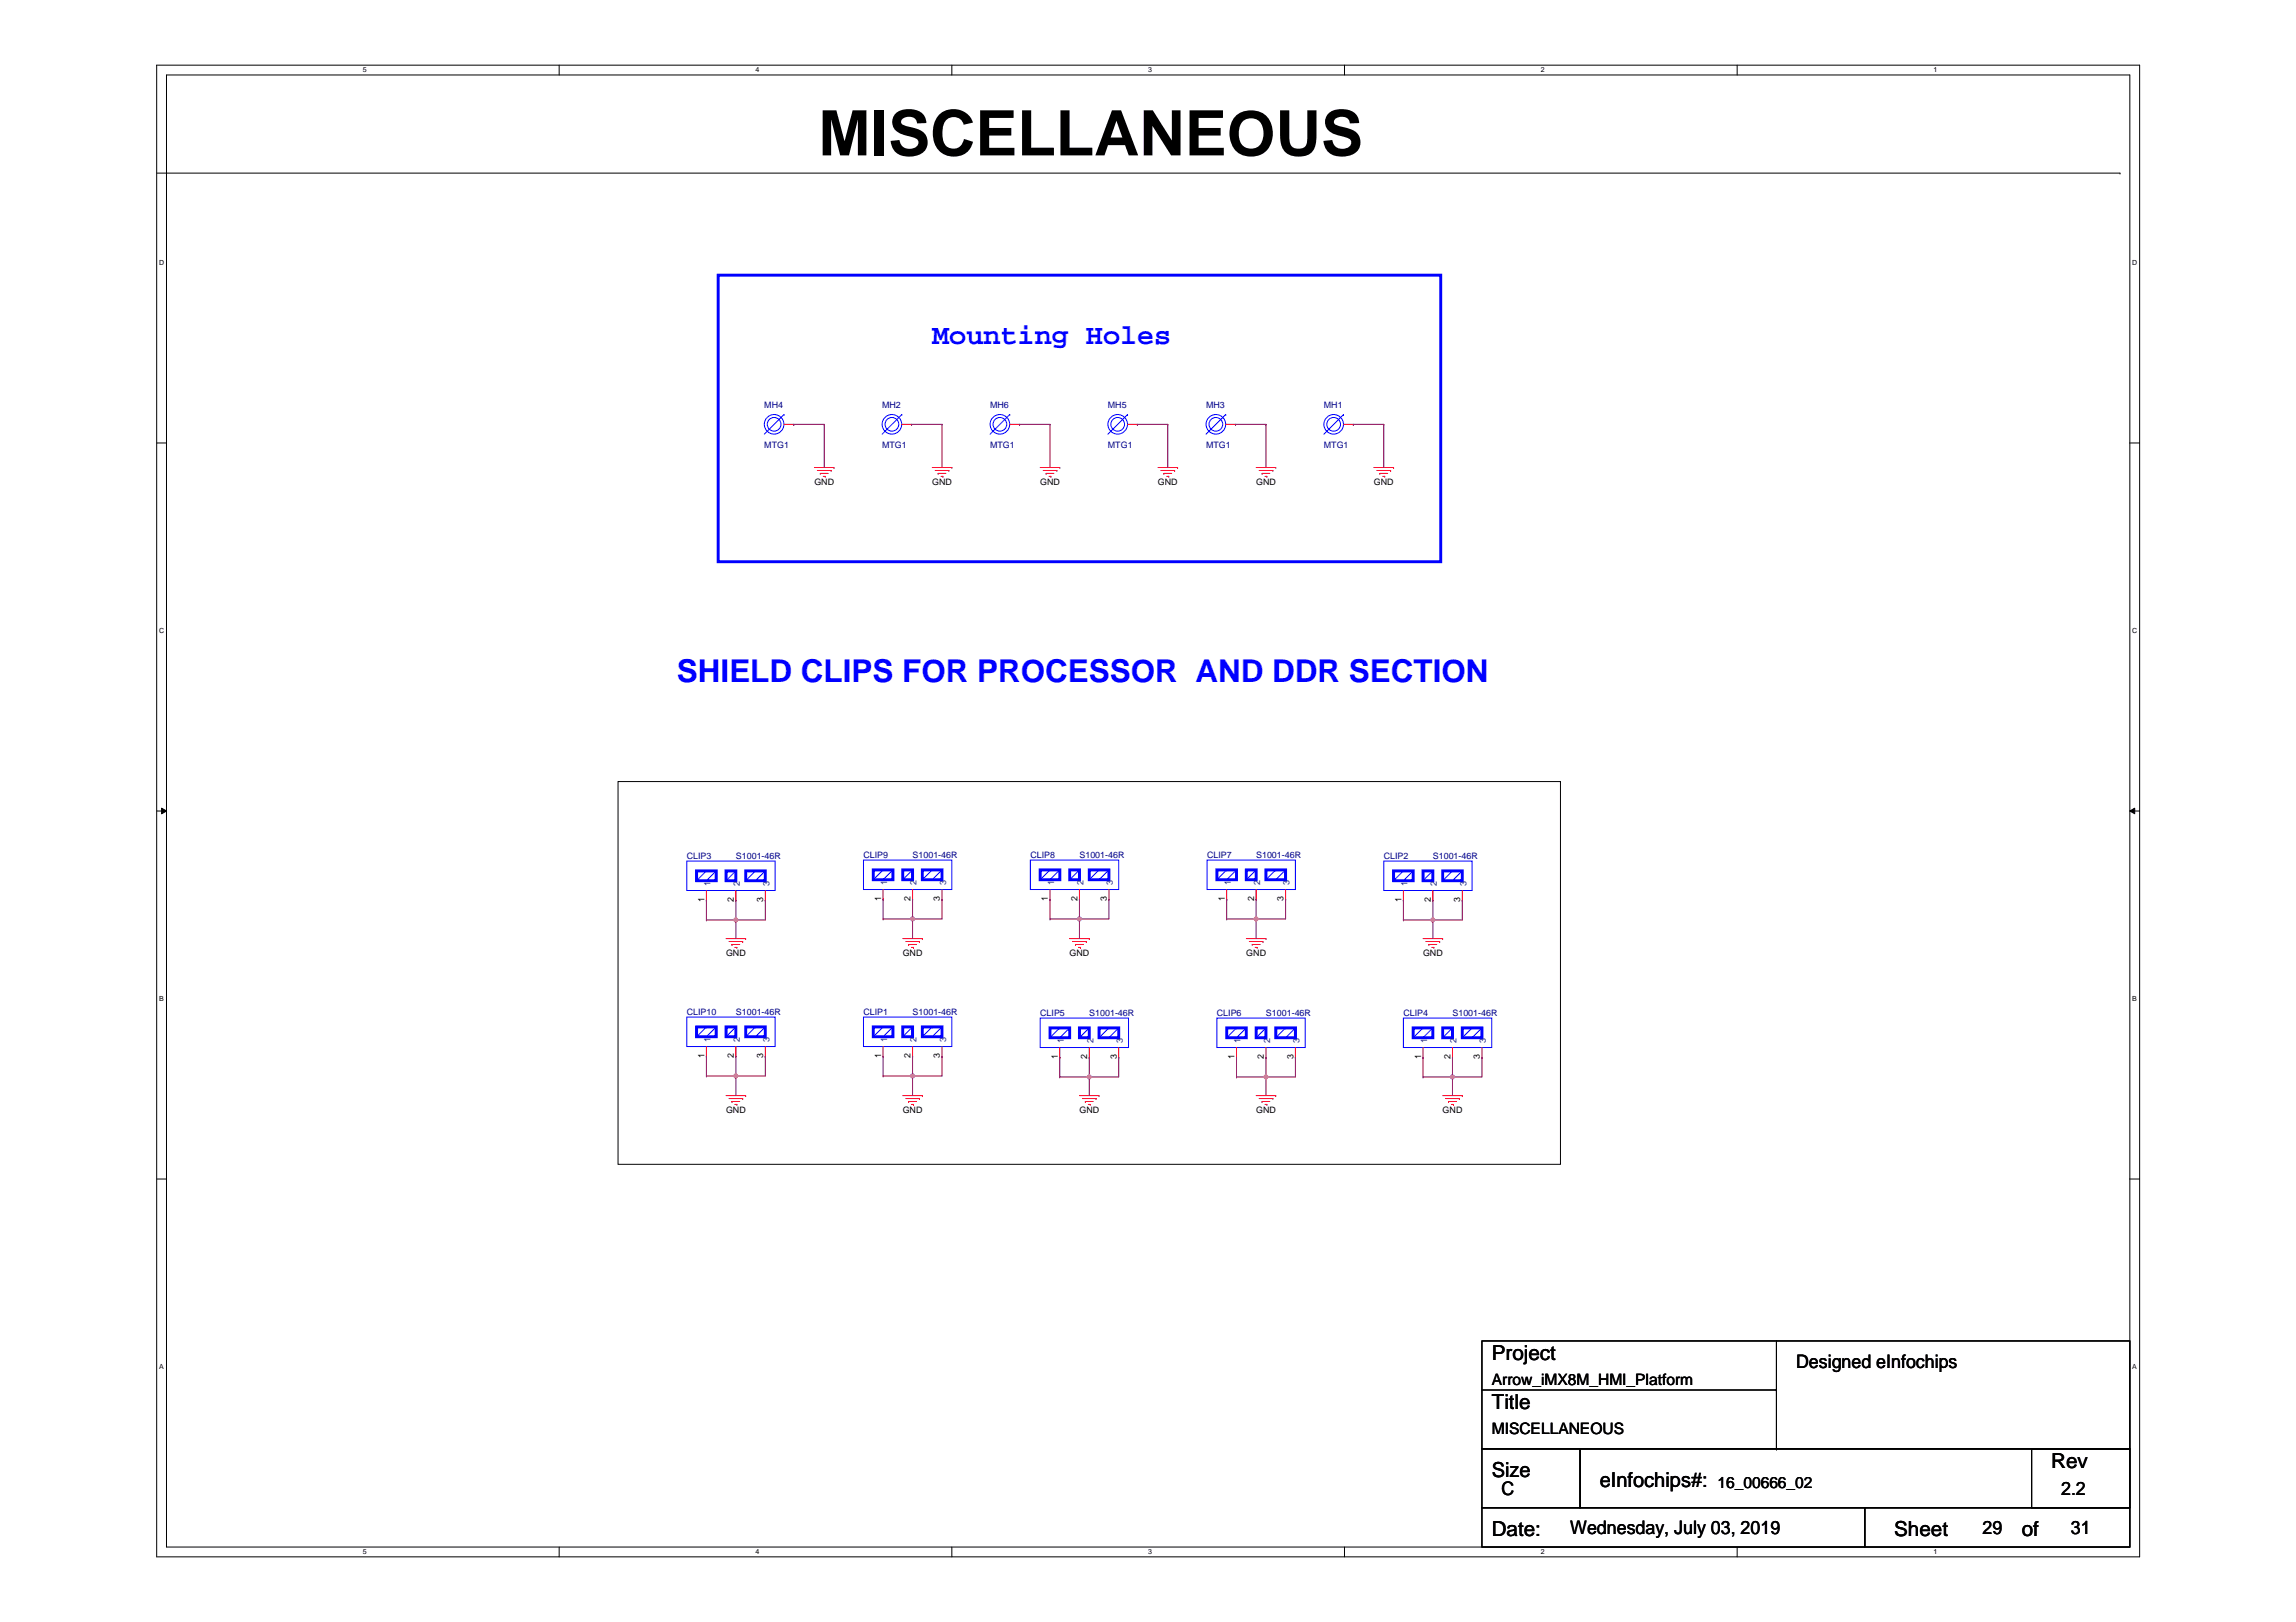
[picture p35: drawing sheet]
<svg xmlns="http://www.w3.org/2000/svg" width="297mm" height="210mm" viewBox="0 0 297 210" stroke-linecap="round" stroke-linejoin="round" font-family="sans-serif">
<defs><g id="words">
<text font-size="8.1" x="105.9" y="20.1">MISCELLANEOUS</text>
<text font-size="4.1" fill="#00f" x="87.6" y="88.3">SHIELD CLIPS FOR PROCESSOR AND DDR SECTION</text>
<text font-size="3.7" fill="#00f" x="120.6" y="44.5">Mounting Holes</text>
<g font-size="2.7">
<text x="193" y="175.9">Project</text>
<text x="193" y="182.3">Title</text>
<text x="193" y="191.2">Size</text>
<text x="265.4" y="189.9">Rev</text>
<text x="207" y="192.5">eInfochips#:</text>
<text x="193" y="198.8">Date:</text>
<text x="245.1" y="198.8">Sheet</text>
<text x="261.6" y="198.8">of</text>
</g>
<g font-size="2.4">
<text x="232.4" y="177">Designed eInfochips</text>
<text x="194.3" y="193.5">C</text>
<text x="266.6" y="193.5">2.2</text>
<text x="203.2" y="198.6">Wednesday, July 03, 2019</text>
<text x="256.5" y="198.6">29</text>
<text x="267.9" y="198.6">31</text>
</g>
<g font-size="2">
<text x="193" y="179.2">Arrow_iMX8M_HMI_Platform</text>
<text x="193" y="185.5">MISCELLANEOUS</text>
<text x="222.2" y="192.5">16_00666_02</text>
</g>
<g font-size="1.1" fill="#000080">
<text x="98.9" y="52.8">MH4</text>
<text x="114.1" y="52.8">MH2</text>
<text x="128.1" y="52.8">MH6</text>
<text x="143.3" y="52.8">MH5</text>
<text x="156" y="52.8">MH3</text>
<text x="171.3" y="52.8">MH1</text>
<text x="98.9" y="58">MTG1</text>
<text x="114.1" y="58">MTG1</text>
<text x="128.1" y="58">MTG1</text>
<text x="143.3" y="58">MTG1</text>
<text x="156" y="58">MTG1</text>
<text x="171.3" y="58">MTG1</text>
<text x="88.9" y="111.2">CLIP3</text>
<text x="95.2" y="111.2">S1001-46R</text>
<text x="111.7" y="111.1">CLIP9</text>
<text x="118.1" y="111.1">S1001-46R</text>
<text x="133.3" y="111.1">CLIP8</text>
<text x="139.7" y="111.1">S1001-46R</text>
<text x="156.2" y="111.1">CLIP7</text>
<text x="162.5" y="111.1">S1001-46R</text>
<text x="179" y="111.2">CLIP2</text>
<text x="185.4" y="111.2">S1001-46R</text>
<text x="88.9" y="131.4">CLIP10</text>
<text x="95.2" y="131.4">S1001-46R</text>
<text x="111.7" y="131.4">CLIP1</text>
<text x="118.1" y="131.4">S1001-46R</text>
<text x="134.6" y="131.5">CLIP5</text>
<text x="140.9" y="131.5">S1001-46R</text>
<text x="157.4" y="131.5">CLIP6</text>
<text x="163.8" y="131.5">S1001-46R</text>
<text x="181.6" y="131.5">CLIP4</text>
<text x="187.9" y="131.5">S1001-46R</text>
</g>
<g font-size="1.1">
<text x="105.4" y="62.8">GND</text>
<text x="120.6" y="62.8">GND</text>
<text x="134.6" y="62.8">GND</text>
<text x="149.8" y="62.8">GND</text>
<text x="162.5" y="62.8">GND</text>
<text x="177.8" y="62.8">GND</text>
<text x="91.1" y="116.8" transform="rotate(-90 91.1 116.8)">1</text>
<text x="94.9" y="116.8" transform="rotate(-90 94.9 116.8)">2</text>
<text x="98.7" y="116.8" transform="rotate(-90 98.7 116.8)">3</text>
<text x="114" y="116.6" transform="rotate(-90 114 116.6)">1</text>
<text x="117.8" y="116.6" transform="rotate(-90 117.8 116.6)">2</text>
<text x="121.6" y="116.6" transform="rotate(-90 121.6 116.6)">3</text>
<text x="135.6" y="116.6" transform="rotate(-90 135.6 116.6)">1</text>
<text x="139.4" y="116.6" transform="rotate(-90 139.4 116.6)">2</text>
<text x="143.2" y="116.6" transform="rotate(-90 143.2 116.6)">3</text>
<text x="158.4" y="116.6" transform="rotate(-90 158.4 116.6)">1</text>
<text x="162.2" y="116.6" transform="rotate(-90 162.2 116.6)">2</text>
<text x="166.1" y="116.6" transform="rotate(-90 166.1 116.6)">3</text>
<text x="181.3" y="116.8" transform="rotate(-90 181.3 116.8)">1</text>
<text x="185.1" y="116.8" transform="rotate(-90 185.1 116.8)">2</text>
<text x="188.9" y="116.8" transform="rotate(-90 188.9 116.8)">3</text>
<text x="93.9" y="123.8">GND</text>
<text x="116.8" y="123.8">GND</text>
<text x="138.4" y="123.8">GND</text>
<text x="161.2" y="123.8">GND</text>
<text x="184.1" y="123.8">GND</text>
<text x="91.1" y="137" transform="rotate(-90 91.1 137)">1</text>
<text x="94.9" y="137" transform="rotate(-90 94.9 137)">2</text>
<text x="98.7" y="137" transform="rotate(-90 98.7 137)">3</text>
<text x="114" y="137" transform="rotate(-90 114 137)">1</text>
<text x="117.8" y="137" transform="rotate(-90 117.8 137)">2</text>
<text x="121.6" y="137" transform="rotate(-90 121.6 137)">3</text>
<text x="136.8" y="137.1" transform="rotate(-90 136.8 137.1)">1</text>
<text x="140.7" y="137.1" transform="rotate(-90 140.7 137.1)">2</text>
<text x="144.5" y="137.1" transform="rotate(-90 144.5 137.1)">3</text>
<text x="159.7" y="137.1" transform="rotate(-90 159.7 137.1)">1</text>
<text x="163.5" y="137.1" transform="rotate(-90 163.5 137.1)">2</text>
<text x="167.3" y="137.1" transform="rotate(-90 167.3 137.1)">3</text>
<text x="183.8" y="137.1" transform="rotate(-90 183.8 137.1)">1</text>
<text x="187.6" y="137.1" transform="rotate(-90 187.6 137.1)">2</text>
<text x="191.5" y="137.1" transform="rotate(-90 191.5 137.1)">3</text>
<text x="93.9" y="144.1">GND</text>
<text x="116.8" y="144.1">GND</text>
<text x="139.7" y="144.1">GND</text>
<text x="162.5" y="144.1">GND</text>
<text x="186.6" y="144.1">GND</text>
</g>
<g font-size="1.1" fill="#004080">
<text x="91.9" y="114.6" transform="rotate(-90 91.9 114.6)">1</text>
<text x="95.7" y="114.6" transform="rotate(-90 95.7 114.6)">2</text>
<text x="99.5" y="114.6" transform="rotate(-90 99.5 114.6)">3</text>
<text x="114.8" y="114.5" transform="rotate(-90 114.8 114.5)">1</text>
<text x="118.6" y="114.5" transform="rotate(-90 118.6 114.5)">2</text>
<text x="122.4" y="114.5" transform="rotate(-90 122.4 114.5)">3</text>
<text x="136.4" y="114.5" transform="rotate(-90 136.4 114.5)">1</text>
<text x="140.2" y="114.5" transform="rotate(-90 140.2 114.5)">2</text>
<text x="144" y="114.5" transform="rotate(-90 144 114.5)">3</text>
<text x="159.2" y="114.5" transform="rotate(-90 159.2 114.5)">1</text>
<text x="163" y="114.5" transform="rotate(-90 163 114.5)">2</text>
<text x="166.8" y="114.5" transform="rotate(-90 166.8 114.5)">3</text>
<text x="182.1" y="114.6" transform="rotate(-90 182.1 114.6)">1</text>
<text x="185.9" y="114.6" transform="rotate(-90 185.9 114.6)">2</text>
<text x="189.7" y="114.6" transform="rotate(-90 189.7 114.6)">3</text>
<text x="91.9" y="134.8" transform="rotate(-90 91.9 134.8)">1</text>
<text x="95.7" y="134.8" transform="rotate(-90 95.7 134.8)">2</text>
<text x="99.5" y="134.8" transform="rotate(-90 99.5 134.8)">3</text>
<text x="114.8" y="134.8" transform="rotate(-90 114.8 134.8)">1</text>
<text x="118.6" y="134.8" transform="rotate(-90 118.6 134.8)">2</text>
<text x="122.4" y="134.8" transform="rotate(-90 122.4 134.8)">3</text>
<text x="137.6" y="134.9" transform="rotate(-90 137.6 134.9)">1</text>
<text x="141.4" y="134.9" transform="rotate(-90 141.4 134.9)">2</text>
<text x="145.3" y="134.9" transform="rotate(-90 145.3 134.9)">3</text>
<text x="160.5" y="134.9" transform="rotate(-90 160.5 134.9)">1</text>
<text x="164.3" y="134.9" transform="rotate(-90 164.3 134.9)">2</text>
<text x="168.1" y="134.9" transform="rotate(-90 168.1 134.9)">3</text>
<text x="184.6" y="134.9" transform="rotate(-90 184.6 134.9)">1</text>
<text x="188.4" y="134.9" transform="rotate(-90 188.4 134.9)">2</text>
<text x="192.2" y="134.9" transform="rotate(-90 192.2 134.9)">3</text>
</g>
<g font-size=".9">
<text x="46.9" y="9.4">5</text>
<text x="97.7" y="9.4">4</text>
<text x="148.5" y="9.4">3</text>
<text x="199.3" y="9.4">2</text>
<text x="250.1" y="9.4">1</text>
<text x="20.6" y="34.3">D</text>
<text x="275.9" y="34.3">D</text>
<text x="20.6" y="82">C</text>
<text x="275.9" y="82">C</text>
<text x="20.6" y="129.6">B</text>
<text x="275.9" y="129.6">B</text>
<text x="20.6" y="177.2">A</text>
<text x="275.9" y="177.2">A</text>
<text x="46.9" y="201.1">5</text>
<text x="97.7" y="201.1">4</text>
<text x="148.5" y="201.1">3</text>
<text x="199.3" y="201.1">2</text>
<text x="250.1" y="201.1">1</text>
</g>
</g></defs>
<path d="M20.3 8.4h256.5v193.1h-256.5zM21.5 9.7h254v190.5h-254z" fill="none" stroke="#000" stroke-width=".13"/>
<g fill="#fff">
<path d="M46.9 8.6h.5v1h-.5z"/>
<path d="M46.9 200.3h.5v1h-.5z"/>
</g>
<path d="M72.3 8.4v1.3M72.3 200.2v1.3" fill="none" stroke="#000" stroke-width=".13"/>
<g fill="#fff">
<path d="M97.7 8.6h.5v1h-.5z"/>
<path d="M97.7 200.3h.5v1h-.5z"/>
</g>
<path d="M123.1 8.4v1.3M123.1 200.2v1.3" fill="none" stroke="#000" stroke-width=".13"/>
<g fill="#fff">
<path d="M148.5 8.6h.5v1h-.5z"/>
<path d="M148.5 200.3h.5v1h-.5z"/>
</g>
<path d="M173.9 8.4v1.3M173.9 200.2v1.3" fill="none" stroke="#000" stroke-width=".13"/>
<g fill="#fff">
<path d="M199.3 8.6h.5v1h-.5z"/>
<path d="M199.3 200.3h.5v1h-.5z"/>
</g>
<path d="M224.7 8.4v1.3M224.7 200.2v1.3" fill="none" stroke="#000" stroke-width=".13"/>
<g fill="#fff">
<path d="M250.1 8.6h.5v1h-.5z"/>
<path d="M250.1 200.3h.5v1h-.5z"/>
<path d="M20.6 33.5h.6v1h-.6z"/>
<path d="M275.9 33.5h.6v1h-.6z"/>
<path d="M20.6 81.1h.6v1.1h-.6z"/>
<path d="M275.9 81.1h.6v1.1h-.6z"/>
</g>
<path d="M20.3 57.3h1.2M275.5 57.3h1.3" fill="none" stroke="#000" stroke-width=".13"/>
<g fill="#fff">
<path d="M20.6 128.8h.6v1h-.6z"/>
<path d="M275.9 128.8h.6v1h-.6z"/>
</g>
<path d="M20.3 105h1.2M20.9 104.6l.6 .4-.6 .3zM275.5 105l.7-.4v.7zM275.5 105h1.3" fill="none" stroke="#000" stroke-width=".13"/>
<path d="M20.9 104.6l.6 .4-.6 .3zM275.5 105l.7-.4v.7z" fill="#000"/>
<g fill="#fff">
<path d="M20.6 176.4h.6v1h-.6z"/>
<path d="M275.8 176.4h.7v1h-.7z"/>
</g>
<g fill="none" stroke="#000" stroke-width=".13">
<path d="M20.3 22.4h254M274.3 22.4h.1M80 101.1h121.9v49.6h-121.9zM20.3 152.6h1.2M275.5 152.6h1.3M191.7 173.5h83.8v14h-83.8zM191.7 179.9h38.1M229.8 179.9h.1M229.8 173.5v14M191.7 187.5h12.7v7.6h-12.7zM191.7 195.1h49.6v5.1h-49.6zM204.4 187.5h71.1v7.6h-71.1z"/>
<path d="M229.8 187.5h.1M241.3 195.1h34.2v5.1h-34.2zM262.8 187.5h12.7v7.6h-12.7z"/>
</g>
<g fill="none" stroke="#00f" stroke-width=".38">
<path d="M92.9 35.6h93.5v37.1h-93.5zM90.1 112.7h2.6v1.3h-2.6zM93.9 112.7h1.3v1.3h-1.3zM96.5 112.7h2.5v1.3h-2.5zM113 112.6h2.5v1.2h-2.5zM116.8 112.6h1.3v1.2h-1.3zM119.3 112.6h2.6v1.2h-2.6zM134.6 112.6h2.5v1.2h-2.5zM138.4 112.6h1.3v1.2h-1.3zM140.9 112.6h2.6v1.2h-2.6zM157.4 112.6h2.6v1.2h-2.6zM161.2 112.6h1.3v1.2h-1.3z"/>
<path d="M163.8 112.6h2.5v1.2h-2.5zM180.3 112.7h2.5v1.3h-2.5zM184.1 112.7h1.3v1.3h-1.3zM186.6 112.7h2.6v1.3h-2.6zM90.1 132.9h2.6v1.3h-2.6zM93.9 132.9h1.3v1.3h-1.3zM96.5 132.9h2.5v1.3h-2.5zM113 132.9h2.5v1.3h-2.5zM116.8 132.9h1.3v1.3h-1.3zM119.3 132.9h2.6v1.3h-2.6zM135.8 133h2.6v1.3h-2.6zM139.7 133h1.2v1.3h-1.2z"/>
<path d="M142.2 133h2.5v1.3h-2.5zM158.7 133h2.5v1.3h-2.5zM162.5 133h1.3v1.3h-1.3zM165.1 133h2.5v1.3h-2.5zM182.8 133h2.6v1.3h-2.6zM186.6 133h1.3v1.3h-1.3zM189.2 133h2.5v1.3h-2.5z"/>
</g>
<g fill="none" stroke="#f00" stroke-width=".13">
<path d="M101.4 54.9h1.3M102.7 54.9h.1M116.7 54.9h1.2M117.9 54.9h.1M130.6 54.9h1.3M131.9 54.9h.1M145.9 54.9h1.2M147.1 54.9h.1M158.6 54.9h1.2M159.8 54.9h.1M173.8 54.9h1.3M175.1 54.9h.1"/>
<path d="M105.4 60.5h2.5M105.7 60.9h1.8M106.1 61.3h.1M106.1 61.3h1M106.5 61.6h.3M106.8 61.6h.1M107.5 60.9h.1M107.9 60.5h.1M120.6 60.5h2.5M121 60.9h1.8M121.4 61.3h.1M121.4 61.3h1"/>
<path d="M121.7 61.6h.3M122 61.6h.1M122.8 60.9h.1M123.1 60.5h.1M134.6 60.5h2.5M135 60.9h1.7M135.3 61.3h.1M135.3 61.3h1M135.7 61.6h.3M136 61.6h.1M136.7 60.9h.1M137.1 60.5h.1"/>
<path d="M149.8 60.5h2.6M150.2 60.9h1.8M150.6 61.3h.1M150.6 61.3h1M151 61.6h.2M151.2 61.6h.1M152 60.9h.1M152.4 60.5h.1M162.5 60.5h2.6M162.9 60.9h1.8M163.3 61.3h.1M163.3 61.3h1"/>
<path d="M163.7 61.6h.2M163.9 61.6h.1M164.7 60.9h.1M165.1 60.5h.1M177.8 60.5h2.5M178.1 60.9h1.8M178.5 61.3h.1M178.5 61.3h1M178.9 61.6h.2M179.1 61.6h.1M179.9 60.9h.1M180.3 60.5h.1"/>
<path d="M91.4 116.5h.1M91.4 115.2v1.3M95.2 116.5h.1M95.2 115.2v1.3M99 116.5h.1M99 115.2v1.3M114.3 116.4h.1M114.3 115.1v1.3M118.1 116.4h.1M118.1 115.1v1.3M121.9 116.4h.1M121.9 115.1v1.3"/>
<path d="M135.8 116.4h.1M135.8 115.1v1.3M139.7 116.4h.1M139.7 115.1v1.3M143.5 116.4h.1M143.5 115.1v1.3M158.7 116.4h.1M158.7 115.1v1.3M162.5 116.4h.1M162.5 115.1v1.3M166.3 116.4h.1M166.3 115.1v1.3"/>
<path d="M181.6 116.5h.1M181.6 115.2v1.3M185.4 116.5h.1M185.4 115.2v1.3M189.2 116.5h.1M189.2 115.2v1.3M91.4 136.7h.1M91.4 135.4v1.3M93.9 121.5h2.6M94.3 121.8h1.8M94.7 122.2h.1M94.7 122.2h1"/>
<path d="M95.1 122.6h.2M95.2 136.7h.1M95.2 135.4v1.3M95.3 122.6h.1M96.1 121.8h.1M96.5 121.5h.1M99 136.7h.1M99 135.4v1.3M114.3 136.7h.1M114.3 135.4v1.3M116.8 121.5h2.5M117.2 121.8h1.7"/>
<path d="M117.6 122.2h.1M117.6 122.2h1M117.9 122.6h.3M118.1 136.7h.1M118.1 135.4v1.3M118.2 122.6h.1M118.9 121.8h.1M119.3 121.5h.1M121.9 136.7h.1M121.9 135.4v1.3M137.1 136.8h.1M137.1 135.6v1.2"/>
<path d="M138.4 121.5h2.5M138.8 121.8h1.7M139.1 122.2h.1M139.1 122.2h1.1M139.5 122.6h.3M139.8 122.6h.1M140.5 121.8h.1M140.9 121.5h.1M140.9 136.8h.1M140.9 135.6v1.2M144.7 136.8h.1M144.7 135.6v1.2"/>
<path d="M160 136.8h.1M160 135.6v1.2M161.2 121.5h2.6M161.6 121.8h1.8M162 122.2h.1M162 122.2h1M162.4 122.6h.2M162.6 122.6h.1M163.4 121.8h.1M163.8 121.5h.1M163.8 136.8h.1M163.8 135.6v1.2"/>
<path d="M167.6 136.8h.1M167.6 135.6v1.2M184.1 136.8h.1M184.1 121.5h2.5M184.1 135.6v1.2M184.5 121.8h1.8M184.9 122.2h.1M184.9 122.2h1M185.2 122.6h.3M185.5 122.6h.1M186.3 121.8h.1M186.6 121.5h.1"/>
<path d="M187.9 136.8h.1M187.9 135.6v1.2M191.7 136.8h.1M191.7 135.6v1.2M93.9 141.8h2.6M94.3 142.2h1.8M94.7 142.5h.1M94.7 142.5h1M95.1 142.9h.2M95.3 142.9h.1M96.1 142.2h.1M96.5 141.8h.1"/>
<path d="M116.8 141.8h2.5M117.2 142.2h1.7M117.6 142.5h.1M117.6 142.5h1M117.9 142.9h.3M118.2 142.9h.1M118.9 142.2h.1M119.3 141.8h.1M139.7 141.8h2.5M140 142.2h1.8M140.4 142.5h.1M140.4 142.5h1"/>
<path d="M140.8 142.9h.2M141 142.9h.1M141.8 142.2h.1M142.2 141.8h.1M162.5 141.8h2.6M162.9 142.2h1.8M163.3 142.5h.1M163.3 142.5h1M163.7 142.9h.2M163.9 142.9h.1M164.7 142.2h.1M165.1 141.8h.1"/>
<path d="M186.6 141.8h2.6M187 142.2h1.8M187.4 142.5h.1M187.4 142.5h1M187.8 142.9h.2M188 142.9h.1M188.8 142.2h.1M189.2 141.8h.1"/>
</g>
<g fill="none" stroke="#00f" stroke-width=".13">
<path d="M101.4 53.6h.1M101.4 53.6l-2.5 2.6M116.7 53.6h.1M116.7 53.6l-2.6 2.6M130.6 53.6h.1M130.6 53.6l-2.5 2.6M145.9 53.6h.1M145.9 53.6l-2.6 2.6M158.6 53.6h.1M158.6 53.6l-2.6 2.6M173.8 53.6h.1M173.8 53.6l-2.5 2.6"/>
<path d="M88.9 111.4h11.4v3.8h-11.4zM91.4 112.7h.1M91.4 112.7l-1.3 1.3M92.7 112.7h.1M92.7 112.7l-1.3 1.3M95.2 112.7h.1M95.2 112.7l-1.3 1.3M97.7 112.7h.1M97.7 112.7l-1.2 1.3M99 112.7h.1M99 112.7l-1.3 1.3M111.7 111.3h11.4v3.8h-11.4z"/>
<path d="M114.3 112.6h.1M114.3 112.6l-1.3 1.2M115.5 112.6h.1M115.5 112.6l-1.2 1.2M118.1 112.6h.1M118.1 112.6l-1.3 1.2M120.6 112.6h.1M120.6 112.6l-1.3 1.2M121.9 112.6h.1M121.9 112.6l-1.3 1.2M133.3 111.3h11.4v3.8h-11.4zM135.8 112.6h.1"/>
<path d="M135.8 112.6l-1.2 1.2M137.1 112.6h.1M137.1 112.6l-1.3 1.2M139.7 112.6h.1M139.7 112.6l-1.3 1.2M142.2 112.6h.1M142.2 112.6l-1.3 1.2M143.5 112.6h.1M143.5 112.6l-1.3 1.2M156.2 111.3h11.4v3.8h-11.4zM158.7 112.6h.1M158.7 112.6l-1.3 1.2"/>
<path d="M160 112.6h.1M160 112.6l-1.3 1.2M162.5 112.6h.1M162.5 112.6l-1.3 1.2M165.1 112.6h.1M165.1 112.6l-1.3 1.2M166.3 112.6h.1M166.3 112.6l-1.2 1.2M179 111.4h11.5v3.8h-11.5zM181.6 112.7h.1M181.6 112.7l-1.3 1.3M182.8 112.7h.1"/>
<path d="M182.8 112.7l-1.2 1.3M185.4 112.7h.1M185.4 112.7l-1.3 1.3M187.9 112.7h.1M187.9 112.7l-1.3 1.3M189.2 112.7h.1M189.2 112.7l-1.3 1.3M88.9 131.6h11.4v3.8h-11.4zM91.4 132.9h.1M91.4 132.9l-1.3 1.3M92.7 132.9h.1M92.7 132.9l-1.3 1.3"/>
<path d="M95.2 132.9h.1M95.2 132.9l-1.3 1.3M97.7 132.9h.1M97.7 132.9l-1.2 1.3M99 132.9h.1M99 132.9l-1.3 1.3M111.7 131.6h11.4v3.8h-11.4zM114.3 132.9h.1M114.3 132.9l-1.3 1.3M115.5 132.9h.1M115.5 132.9l-1.2 1.3M118.1 132.9h.1"/>
<path d="M118.1 132.9l-1.3 1.3M120.6 132.9h.1M120.6 132.9l-1.3 1.3M121.9 132.9h.1M121.9 132.9l-1.3 1.3M134.6 131.7h11.4v3.9h-11.4zM137.1 133h.1M137.1 133l-1.3 1.3M138.4 133h.1M138.4 133l-1.3 1.3M140.9 133h.1M140.9 133l-1.2 1.3"/>
<path d="M143.5 133h.1M143.5 133l-1.3 1.3M144.7 133h.1M144.7 133l-1.2 1.3M157.4 131.7h11.5v3.9h-11.5zM160 133h.1M160 133l-1.3 1.3M161.2 133h.1M161.2 133l-1.2 1.3M163.8 133h.1M163.8 133l-1.3 1.3M166.3 133h.1"/>
<path d="M166.3 133l-1.2 1.3M167.6 133h.1M167.6 133l-1.3 1.3M181.6 131.7h11.4v3.9h-11.4zM184.1 133h.1M184.1 133l-1.3 1.3M185.4 133h.1M185.4 133l-1.3 1.3M187.9 133h.1M187.9 133l-1.3 1.3M190.4 133h.1M190.4 133l-1.2 1.3"/>
<path d="M191.7 133h.1M191.7 133l-1.3 1.3"/>
<circle cx="100.1" cy="54.9" r="1.27"/>
<circle cx="100.1" cy="54.9" r=".89"/>
<circle cx="115.4" cy="54.9" r=".89"/>
<circle cx="115.4" cy="54.9" r="1.27"/>
<circle cx="129.4" cy="54.9" r="1.27"/>
<circle cx="129.4" cy="54.9" r=".89"/>
<circle cx="144.6" cy="54.9" r=".89"/>
<circle cx="144.6" cy="54.9" r="1.27"/>
<circle cx="157.3" cy="54.9" r="1.27"/>
<circle cx="157.3" cy="54.9" r=".89"/>
<circle cx="172.5" cy="54.9" r=".89"/>
<circle cx="172.5" cy="54.9" r="1.27"/>
</g>
<g fill="none" stroke="#800040" stroke-width=".13">
<path d="M102.7 54.9h.1M102.7 54.9h3.9M106.6 54.9h.1M106.6 54.9v5.6M117.9 54.9h.1M117.9 54.9h4M121.9 54.9h.1M121.9 54.9v5.6M131.9 54.9h.1M131.9 54.9h3.9M135.8 54.9h.1M135.8 54.9v5.6"/>
<path d="M147.1 54.9h.1M147.1 54.9h4M151.1 54.9h.1M151.1 54.9v5.6M159.8 54.9h.1M159.8 54.9h4M163.8 54.9h.1M163.8 54.9v5.6M175.1 54.9h.1M175.1 54.9h3.9M179 54.9h.1M179 54.9v5.6"/>
<path d="M184.1 136.8h.1M184.1 136.8v2.6M187.9 136.8h.1M187.9 136.8v2.6"/>
</g>
<circle cx="187.9" cy="139.4" r=".25" fill="#f0f"/>
<circle cx="187.9" cy="139.4" r=".25" fill="none" stroke="#f0f" stroke-width=".13"/>
<g fill="none" stroke="#800040" stroke-width=".13">
<path d="M91.4 116.5h.1M91.4 116.5v2.5M95.2 116.5h.1M95.2 116.5v2.5M181.6 116.5h.1M181.6 116.5v2.5M185.4 116.5h.1M185.4 116.5v2.5M189.2 116.5h.1M189.2 116.5v2.5M137.1 136.8h.1M137.1 136.8v2.6"/>
<path d="M140.9 136.8h.1M140.9 136.8v2.6M144.7 136.8h.1M144.7 136.8v2.6M160 136.8h.1M160 136.8v2.6M163.8 136.8h.1M163.8 136.8v2.6M167.6 136.8h.1M167.6 136.8v2.6M191.7 136.8h.1M191.7 136.8v2.6"/>
</g>
<circle cx="95.2" cy="119" r=".25" fill="#f0f"/>
<circle cx="95.2" cy="119" r=".25" fill="none" stroke="#f0f" stroke-width=".13"/>
<path d="M99 116.5h.1M99 116.5v2.5M160 139.4h.1M160 139.4h7.6M163.8 139.4h.1M184.1 139.4h.1M184.1 139.4h7.6M187.9 139.4h.1M187.9 139.4v2.4" fill="none" stroke="#800040" stroke-width=".13"/>
<circle cx="163.8" cy="139.4" r=".25" fill="#f0f"/>
<circle cx="163.8" cy="139.4" r=".25" fill="none" stroke="#f0f" stroke-width=".13"/>
<path d="M137.1 139.4h.1M137.1 139.4h7.6M140.9 139.4h.1M163.8 139.4h.1M163.8 139.4v2.4" fill="none" stroke="#800040" stroke-width=".13"/>
<circle cx="140.9" cy="139.4" r=".25" fill="#f0f"/>
<circle cx="140.9" cy="139.4" r=".25" fill="none" stroke="#f0f" stroke-width=".13"/>
<path d="M181.6 119h.1M181.6 119h3.8" fill="none" stroke="#800040" stroke-width=".13"/>
<circle cx="185.4" cy="119" r=".25" fill="#f0f"/>
<circle cx="185.4" cy="119" r=".25" fill="none" stroke="#f0f" stroke-width=".13"/>
<path d="M91.4 119h.1M91.4 119h7.6M95.2 119h.1M135.8 116.4h.1M135.8 116.4v2.5M139.7 116.4h.1M139.7 116.4v2.5M185.4 119h.1M185.4 119h3.8" fill="none" stroke="#800040" stroke-width=".13"/>
<circle cx="139.6" cy="118.9" r=".25" fill="#f0f"/>
<circle cx="139.6" cy="118.9" r=".25" fill="none" stroke="#f0f" stroke-width=".13"/>
<g fill="none" stroke="#800040" stroke-width=".13">
<path d="M114.3 116.4h.1M114.3 116.4v2.5M118.1 116.4h.1M118.1 116.4v2.5M121.9 116.4h.1M121.9 116.4v2.5M135.8 118.9h.1M139.7 118.9h.1M139.7 118.9v2.6M143.5 116.4h.1M143.5 116.4v2.5h-7.7M158.7 116.4h.1"/>
<path d="M158.7 118.9h.1M158.7 116.4v2.5M162.5 116.4h.1M162.5 118.9h.1M162.5 116.4v5.1M166.3 116.4h.1M166.3 116.4v2.5h-7.6M114.3 136.7h.1M114.3 136.7v2.5M118.1 136.7h.1M118.1 136.7v2.5M121.9 136.7h.1"/>
<path d="M121.9 136.7v2.5"/>
</g>
<circle cx="162.5" cy="118.9" r=".25" fill="#f0f"/>
<circle cx="162.5" cy="118.9" r=".25" fill="none" stroke="#f0f" stroke-width=".13"/>
<path d="M114.3 118.9h.1M114.3 118.9h3.8" fill="none" stroke="#800040" stroke-width=".13"/>
<circle cx="118.1" cy="118.9" r=".25" fill="#f0f"/>
<circle cx="118.1" cy="118.9" r=".25" fill="none" stroke="#f0f" stroke-width=".13"/>
<path d="M118.1 118.9h.1M118.1 118.9h3.8M118.1 118.9v2.6M114.3 139.2h.1M114.3 139.2h3.8" fill="none" stroke="#800040" stroke-width=".13"/>
<circle cx="118.1" cy="139.2" r=".25" fill="#f0f"/>
<circle cx="118.1" cy="139.2" r=".25" fill="none" stroke="#f0f" stroke-width=".13"/>
<g fill="none" stroke="#800040" stroke-width=".13">
<path d="M95.2 119h.1M95.2 119v2.5M185.4 119h.1M185.4 119v2.5M91.4 136.7h.1M91.4 139.2h.1M91.4 136.7v2.5M95.2 136.7h.1M95.2 139.2h.1M95.2 136.7v2.5M99 136.7h.1M99 136.7v2.5h-7.6"/>
<path d="M118.1 139.2h.1M118.1 139.2v2.6M118.1 139.2h3.8M140.9 139.4h.1M140.9 139.4v2.4"/>
</g>
<circle cx="95.2" cy="139.2" r=".25" fill="#f0f"/>
<circle cx="95.2" cy="139.2" r=".25" fill="none" stroke="#f0f" stroke-width=".13"/>
<path d="M95.2 139.2h.1M95.2 139.2v2.6" fill="none" stroke="#800040" stroke-width=".13"/>
<circle cx="187.9" cy="139.4" r=".25" fill="#f0f"/>
<circle cx="187.9" cy="139.4" r=".25" fill="none" stroke="#f0f" stroke-width=".13"/>
<circle cx="95.2" cy="119" r=".25" fill="#f0f"/>
<circle cx="95.2" cy="119" r=".25" fill="none" stroke="#f0f" stroke-width=".13"/>
<circle cx="163.8" cy="139.4" r=".25" fill="#f0f"/>
<circle cx="163.8" cy="139.4" r=".25" fill="none" stroke="#f0f" stroke-width=".13"/>
<circle cx="140.9" cy="139.4" r=".25" fill="#f0f"/>
<circle cx="140.9" cy="139.4" r=".25" fill="none" stroke="#f0f" stroke-width=".13"/>
<circle cx="185.4" cy="119" r=".25" fill="#f0f"/>
<circle cx="185.4" cy="119" r=".25" fill="none" stroke="#f0f" stroke-width=".13"/>
<circle cx="139.6" cy="118.9" r=".25" fill="#f0f"/>
<circle cx="139.6" cy="118.9" r=".25" fill="none" stroke="#f0f" stroke-width=".13"/>
<circle cx="162.5" cy="118.9" r=".25" fill="#f0f"/>
<circle cx="162.5" cy="118.9" r=".25" fill="none" stroke="#f0f" stroke-width=".13"/>
<circle cx="118.1" cy="118.9" r=".25" fill="#f0f"/>
<circle cx="118.1" cy="118.9" r=".25" fill="none" stroke="#f0f" stroke-width=".13"/>
<circle cx="118.1" cy="139.2" r=".25" fill="#f0f"/>
<circle cx="118.1" cy="139.2" r=".25" fill="none" stroke="#f0f" stroke-width=".13"/>
<circle cx="95.2" cy="139.2" r=".25" fill="#f0f"/>
<circle cx="95.2" cy="139.2" r=".25" fill="none" stroke="#f0f" stroke-width=".13"/>
<use href="#words"/>
</svg>
